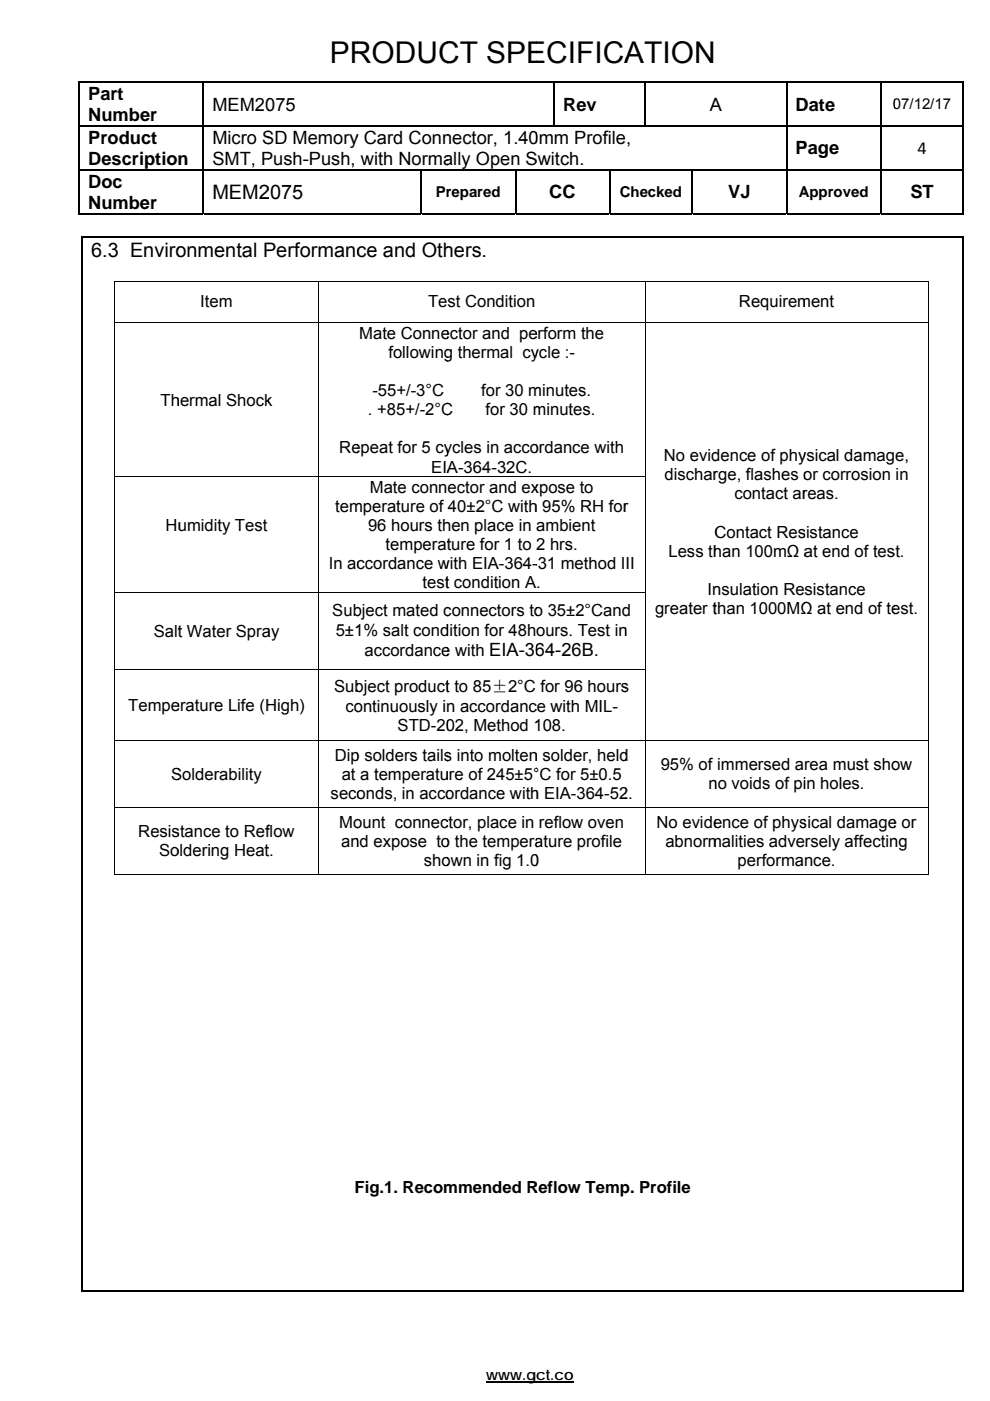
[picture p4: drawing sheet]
<svg xmlns="http://www.w3.org/2000/svg" width="210mm" height="297mm" viewBox="0 0 210 297" stroke-linecap="round" stroke-linejoin="round" font-family="sans-serif">
<defs><g id="words">
<g font-size="6.3">
<text x="70" y="13.4">PRODUCT SPECIFICATION</text>
<text x="74.2" y="13.4">R</text>
<text x="92.9" y="13.4">C</text>
<text x="111.6" y="13.4">E</text>
<text x="132.4" y="13.4">A</text>
</g>
<g font-size="4.2">
<text x="45" y="42.1">MEM2075</text>
<text x="54.9" y="42.1">2</text>
<text x="19.3" y="54.5">6.3 Environmental Performance and Others.</text>
<text x="37.2" y="54.5">o</text>
<text x="55.8" y="54.5">P</text>
<text x="75.6" y="54.5">c</text>
<text x="93.9" y="54.5">h</text>
</g>
<g font-size="3.9">
<text x="18.7" y="21.2">Part</text>
<text x="45" y="23.4">MEM2075</text>
<text x="56.2" y="23.4">0</text>
<text x="119.4" y="23.5">Rev</text>
<text x="150.5" y="23.4">A</text>
<text x="168.7" y="23.5">Date</text>
<text x="168.8" y="23.5">D</text>
<text x="18.7" y="25.7">Number</text>
<text x="18.7" y="30.5">Product</text>
<text x="18.7" y="35">Description</text>
<text x="45" y="30.5">Micro SD Memory Card Connector, 1.40mm Profile,</text>
<text x="45" y="34.9">SMT, Push-Push, with Normally Open Switch.</text>
<text x="55.4" y="34.9">P</text>
<text x="55.6" y="30.5">S</text>
<text x="74.1" y="30.5">y</text>
<text x="93.8" y="30.5">n</text>
<text x="94" y="34.9">a</text>
<text x="111.5" y="34.9">S</text>
<text x="112.1" y="30.5">0</text>
<text x="168.7" y="32.7">Page</text>
<text x="168.8" y="32.7">P</text>
<text x="194.6" y="32.7">4</text>
<text x="18.7" y="39.8">Doc</text>
<text x="18.7" y="44.2">Number</text>
<text x="116.5" y="42">CC</text>
<text x="154.5" y="42">VJ</text>
<text x="193.1" y="42">ST</text>
<text x="113.5" y="139.1">6</text>
</g>
<g font-size="3.5">
<text x="42.5" y="65">Item</text>
<text x="90.8" y="65">Test Condition</text>
<text x="156.7" y="65">Requirement</text>
<text x="169.1" y="65">m</text>
<text x="76.2" y="71.8">Mate Connector and perform the</text>
<text x="93.5" y="71.8">e</text>
<text x="112.1" y="71.8">e</text>
<text x="82.4" y="75.9">following thermal cycle :-</text>
<text x="94.1" y="75.9">g</text>
<text x="112.6" y="75.9">y</text>
<text x="79" y="84">-55+/-3°C</text>
<text x="102" y="84">for 30 minutes.</text>
<text x="112.1" y="84">m</text>
<text x="34.1" y="86">Thermal Shock</text>
<text x="36.2" y="86">h</text>
<text x="56" y="86">k</text>
<text x="78" y="88">. +85+/-2°C</text>
<text x="93.6" y="88">C</text>
<text x="103" y="88">for 30 minutes.</text>
<text x="113" y="88">m</text>
<text x="72" y="96.1">Repeat for 5 cycles in accordance with</text>
<text x="74.5" y="96.1">e</text>
<text x="91.5" y="100.2">EIA-364-32C.</text>
<text x="94.1" y="96.1">y</text>
<text x="94.8" y="100.2">A</text>
<text x="112.4" y="96.1">o</text>
<text x="140.8" y="97.7">No evid</text>
<text x="140.9" y="101.8">discharrge, flashes or corrosion in</text>
<text x="150.9" y="97.7">dence of physical damage,</text>
<text x="169.3" y="97.7">y</text>
<text x="170.4" y="101.8">o</text>
<text x="78.4" y="104.4">Mate connector and expose to</text>
<text x="112.6" y="104.4">x</text>
<text x="155.8" y="105.9">contact arreas.</text>
<text x="35.1" y="112.5">Humidity Test</text>
<text x="37.7" y="112.5">u</text>
<text x="71.1" y="108.5">temperature of 40±2°C with</text>
<text x="74" y="108.5">m</text>
<text x="78.1" y="112.5">96 hours then place in ambient</text>
<text x="93.8" y="112.5">h</text>
<text x="112.1" y="108.5">h 95% RH forr</text>
<text x="151.5" y="114">C</text>
<text x="151.6" y="114">Contact Res</text>
<text x="169.2" y="114">sistance</text>
<text x="81.8" y="116.6">temperatture for 1 to 2 hrs.</text>
<text x="141.8" y="118">Less th</text>
<text x="151.2" y="118">han 100mΩ at end of test.</text>
<text x="170.5" y="118">a</text>
<text x="188.1" y="118">s</text>
<text x="69.7" y="120.6">In accordance with EIA-364--31 method III</text>
<text x="75.6" y="120.6">c</text>
<text x="89.6" y="124.7">testt condition A.</text>
<text x="92.9" y="120.6">w</text>
<text x="70.5" y="130.7">Subject mated connectors to</text>
<text x="74.8" y="130.7">b</text>
<text x="94" y="130.7">c</text>
<text x="113.2" y="130.7">o 35±2°Cand</text>
<text x="131.9" y="130.7">d</text>
<text x="138.9" y="130.2">greater tthan 1000MΩ</text>
<text x="150.1" y="126.2">In</text>
<text x="151" y="126.2">nsulation Resistance</text>
<text x="169.8" y="130.2">Ω at end of test.</text>
<text x="189" y="130.2">e</text>
<text x="32.6" y="135">Saltt Water Spray</text>
<text x="55.5" y="135">a</text>
<text x="71.2" y="134.8">5±1% salt condition for 48hours. Test in</text>
<text x="75.1" y="134.8">1</text>
<text x="93.3" y="134.8">d</text>
<text x="131.2" y="134.8">n</text>
<text x="77.3" y="139.1">accordance with EIA-364-26B.</text>
<text x="93.6" y="139.1">e</text>
<text x="70.9" y="146.7">Subject productt to 85±2°C for 96 hours</text>
<text x="75.2" y="146.7">b</text>
<text x="131.7" y="146.7">s</text>
<text x="27.2" y="150.7">Temperature Life (High)</text>
<text x="36.2" y="150.7">e</text>
<text x="56.2" y="150.7">H</text>
<text x="73.3" y="150.9">continuously in accordanc</text>
<text x="75" y="150.9">o</text>
<text x="84.3" y="155">STD-202, Method 108.</text>
<text x="94.5" y="155">0</text>
<text x="112.1" y="150.9">ce with MIL-</text>
<text x="113.2" y="155">1</text>
<text x="71" y="161.3">Dip solders tails into molten</text>
<text x="74.3" y="161.3">p</text>
<text x="94.1" y="161.3">s</text>
<text x="112.2" y="161.3">n solder, held</text>
<text x="131.4" y="161.3">d</text>
<text x="36.3" y="165.3">Solderability</text>
<text x="36.3" y="165.3">S</text>
<text x="72.5" y="165.3">at a temperature of 245±5°°C for 5±0.5</text>
<text x="93.3" y="165.3">u</text>
<text x="140.1" y="163.3">95% of immersed area must show</text>
<text x="150.2" y="167.3">n</text>
<text x="150.3" y="167.3">no voids of piin holes.</text>
<text x="189" y="163.3">o</text>
<text x="70.1" y="169.4">seconds, in accordance with</text>
<text x="75.6" y="169.4">o</text>
<text x="94.4" y="169.4">o</text>
<text x="112.5" y="169.4">h EIA-364-52.</text>
<text x="131.3" y="169.4">2</text>
<text x="29.3" y="177.5">Resistance to Refflow</text>
<text x="36.4" y="177.5">s</text>
<text x="72" y="175.5">Mount connector, place in reflow oven</text>
<text x="72.3" y="179.5">and expose to the temperature profile</text>
<text x="74.3" y="179.5">n</text>
<text x="74.9" y="175.5">o</text>
<text x="93.3" y="175.5">c</text>
<text x="93.5" y="179.5">o</text>
<text x="113.3" y="179.5">a</text>
<text x="139.3" y="175.5">No evidence of phys</text>
<text x="141.1" y="179.5">abnorm</text>
<text x="150.2" y="179.5">malities adversely affecting</text>
<text x="151.3" y="175.5">e</text>
<text x="169.5" y="175.5">sical damage or</text>
<text x="188.3" y="175.5">e</text>
<text x="188.6" y="179.5">n</text>
<text x="33.8" y="181.6">Soldering Heatt.</text>
<text x="36.1" y="181.6">o</text>
<text x="89.9" y="183.6">shown in fig 1.0</text>
<text x="93.7" y="183.6">o</text>
<text x="112.5" y="183.6">0</text>
<text x="156.4" y="183.6">performance.</text>
<text x="75.2" y="252.9">Fig.1. Recommended Reflow Temp. Profile</text>
<text x="75.2" y="252.9">F</text>
<text x="94" y="252.9">m</text>
<text x="111.7" y="252.9">R</text>
<text x="131.5" y="252.9">p</text>
</g>
<g font-size="3.2">
<text x="189.4" y="23.2">07/12/17</text>
<text x="189.4" y="23.2">0</text>
<text x="92.4" y="41.7">Prrepared</text>
<text x="131.4" y="41.7">Checked</text>
<text x="131.4" y="41.7">C</text>
<text x="169.4" y="41.7">Approved</text>
<text x="169.4" y="41.7">A</text>
<text x="103.1" y="292.7">www.gct.co</text>
</g>
</g></defs>
<g fill="#000">
<path d="M16.7 17.3h.3v.3h-.3zM43 17.3h.3v.3h-.3zM117.4 17.3h.3v.3h-.3zM136.7 17.3h.3v.3h-.3zM166.7 17.3h.3v.3h-.3zM186.7 17.3h.3v.3h-.3zM204.2 17.3h.3v.3h-.3zM17 26.5h2v.4h-2zM17 35.8h2v.4h-2zM43 26.5h.3v.4h-.3zM43 35.8h.3v.4h-.3zM89.2 35.8h.3v.4h-.3z"/>
<path d="M109.2 35.8h.3v.4h-.3zM129.2 35.8h.3v.4h-.3zM146.7 35.8h.3v.4h-.3zM166.7 26.5h.3v.4h-.3zM166.7 35.8h.3v.4h-.3zM186.7 26.5h.3v.4h-.3zM186.7 35.8h.3v.4h-.3zM204.2 35.8h.3v.4h-.3zM17.3 50.2h.3v.3h-.3zM17.3 50.2h1.7v.3h-1.7zM24.3 59.6h.1v.2h-.1zM204.2 45.1h.3v.3h-.3z"/>
<path d="M204.2 50.2h.3v.3h-.3zM196.8 185.4h.1v.1h-.1zM17.3 273.6h1.7v.4h-1.7zM204.2 273.6h.3v.4h-.3z"/>
</g>
<g fill="none" stroke="#000" stroke-width=".34">
<path d="M16.7 17.4h26.3M16.8 17.6v27.8M43.2 17.6v8.9M43.3 17.4h74.1M117.6 17.6v8.9M117.7 17.4h19M136.8 17.6v8.9M137 17.4h29.7M166.9 17.6v8.9M167 17.4h19.7M186.8 17.6v8.9M187 17.4h17.2"/>
<path d="M204.3 17.6v18.2M19 26.7h24M19 36h24M43.2 26.9v8.9M43.2 36.2v9.2M43.3 26.7h123.4M43.3 36h45.9M89.3 36.2v9.2M89.5 36h19.7M109.3 36.2v9.2M109.5 36h19.7M129.3 36.2v9.2"/>
<path d="M129.5 36h17.2M146.8 36.2v9.2M147 36h19.7M166.9 26.9v8.9M166.9 36.2v9.2M167 26.7h19.7M167 36h19.7M186.8 26.9v8.9M186.8 36.2v9.2M187 26.7h17.2M187 36h17.2M204.3 36.2v9.2"/>
<path d="M16.7 45.3h26.3M17.4 50.5v223.5M19 50.3h185.2M43.3 45.3h45.9M89.5 45.3h19.7M129.2 45.3h-19.7M129.5 45.3h17.2M147 45.3h19.7M167 45.3h19.7M187 45.3h17.2M204.3 50.5v223.5M19 273.8h185.2"/>
</g>
<g fill="none" stroke="#000" stroke-width=".21">
<path d="M24.3 59.7h172.6M24.3 59.8v8.6M67.5 59.8v8.6M136.8 59.8v8.6M196.9 59.6v8.8M24.3 68.5h172.6M24.3 68.5v32.5M67.5 68.5v32.5M136.8 68.5v32.5M196.9 68.5v88.5M24.3 101.1h112.6M24.3 101.2v24.3"/>
<path d="M67.5 101.2v24.3M136.8 101.2v24.3M24.3 125.6h112.6M24.3 125.7v16.1M67.5 125.7v16.1M136.8 125.7v16.1M24.3 141.9h112.6M24.3 157h172.6M24.3 141.9v15.1M24.3 157.1v13.9M67.5 141.9v15.1M67.5 157.1v13.9"/>
<path d="M136.8 141.9v15.1M136.8 157.1v13.9M196.9 157.1v13.9M24.3 171.1h172.6M24.3 171.2v14.3M67.5 171.2v14.3M136.8 171.2v14.3M196.9 171.2v14.3M24.3 185.5h43.2M67.6 185.5h69.2M136.9 185.5h59.9"/>
</g>
<path d="M103.1 293.1h18.6" fill="none" stroke="#000" stroke-width=".28"/>
<use href="#words"/>
</svg>
